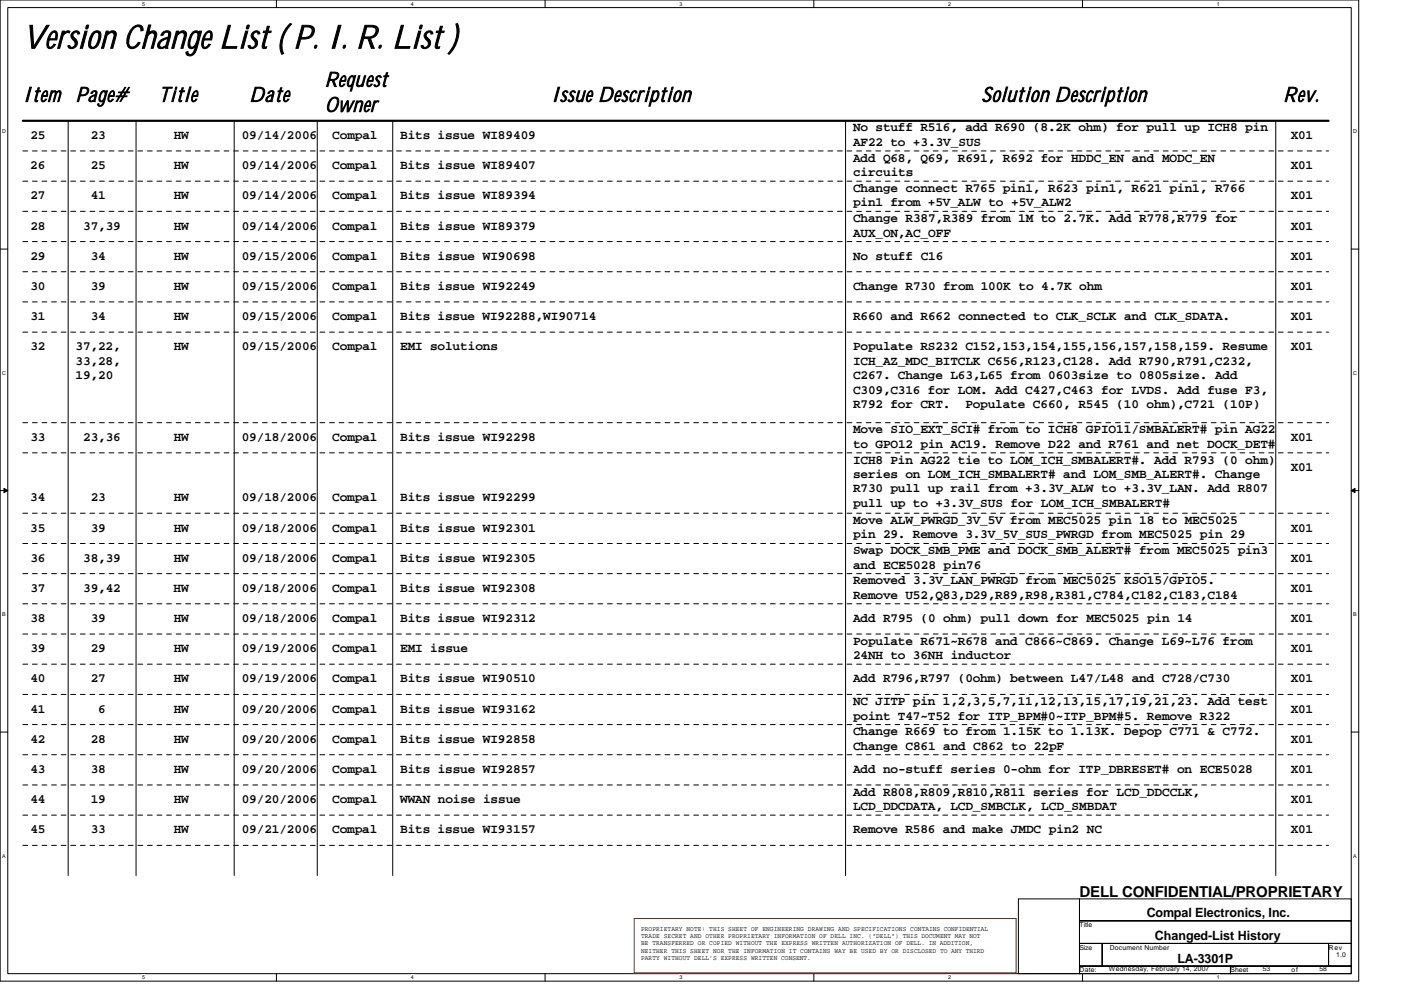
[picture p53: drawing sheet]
<svg xmlns="http://www.w3.org/2000/svg" width="297mm" height="210mm" viewBox="0 0 297 210" stroke-linecap="round" stroke-linejoin="round" font-family="sans-serif">
<defs><g id="words">
<text font-size="6.9" x="4.8" y="10.2">Version Change List ( P. I. R. List )</text>
<g font-size="4.3">
<text x="4.8" y="21.5">Item</text>
<text x="16" y="21.5">Page#</text>
<text x="33.7" y="21.5">Title</text>
<text x="52.8" y="21.5">Date</text>
<text x="68.9" y="18.4">Request</text>
<text x="68.9" y="23.7">Owner</text>
<text x="116.8" y="21.5">Issue Description</text>
<text x="208.1" y="21.5">Solution Description</text>
<text x="272.1" y="21.5">Rev.</text>
</g>
<text font-size="3.2" x="228.9" y="190.2">DELL CONFIDENTIAL/PROPRIETARY</text>
<g font-size="2.7">
<text x="6.4" y="29.5">25</text>
<text x="19.2" y="29.5">23</text>
<text x="36.8" y="29.5">HW</text>
<text x="51.3" y="29.5">09/14/2006</text>
<text x="70.5" y="29.5">Compal</text>
<text x="84.9" y="29.5">Bits issue WI89409</text>
<text x="180.9" y="27.9">No stuff R516, add R690 (8.2K ohm) for pull up ICH8 pin</text>
<text x="273.7" y="29.5">X01</text>
<text x="6.4" y="35.9">26</text>
<text x="19.2" y="35.9">25</text>
<text x="36.8" y="35.9">HW</text>
<text x="51.3" y="35.9">09/14/2006</text>
<text x="70.5" y="35.9">Compal</text>
<text x="84.8" y="35.9">Bits issue WI89407</text>
<text x="180.9" y="34.3">Add Q68, Q69, R691, R692 for HDDC_EN and MODC_EN</text>
<text x="180.9" y="30.9">AF22 to +3.3V_SUS</text>
<text x="273.7" y="35.9">X01</text>
<text x="180.9" y="37.3">circuits</text>
<text x="180.9" y="40.7">Change connect R765 pin1, R623 pin1, R621 pin1, R766</text>
<text x="6.4" y="42.3">27</text>
<text x="19.2" y="42.3">41</text>
<text x="36.8" y="42.3">HW</text>
<text x="51.3" y="42.3">09/14/2006</text>
<text x="70.5" y="42.3">Compal</text>
<text x="84.8" y="42.3">Bits issue WI89394</text>
<text x="180.9" y="43.8">pin1 from +5V_ALW to +5V_ALW2</text>
<text x="180.9" y="47.1">Change R387,R389 from 1M to 2.7K. Add R778,R779 for</text>
<text x="273.7" y="42.3">X01</text>
<text x="6.4" y="48.7">28</text>
<text x="17.6" y="48.7">37,39</text>
<text x="36.8" y="48.7">HW</text>
<text x="51.3" y="48.7">09/14/2006</text>
<text x="70.5" y="48.7">Compal</text>
<text x="84.8" y="48.7">Bits issue WI89379</text>
<text x="180.9" y="50.1">AUX_ON,AC_OFF</text>
<text x="273.7" y="48.7">X01</text>
<text x="6.4" y="55.1">29</text>
<text x="19.2" y="55.1">34</text>
<text x="36.8" y="55.1">HW</text>
<text x="51.3" y="55.1">09/15/2006</text>
<text x="70.5" y="55.1">Compal</text>
<text x="84.9" y="55.1">Bits issue WI90698</text>
<text x="180.9" y="55.1">No stuff C16</text>
<text x="273.7" y="55.1">X01</text>
<text x="6.4" y="61.5">30</text>
<text x="19.2" y="61.5">39</text>
<text x="36.8" y="61.5">HW</text>
<text x="51.3" y="61.5">09/15/2006</text>
<text x="70.5" y="61.5">Compal</text>
<text x="84.9" y="61.5">Bits issue WI92249</text>
<text x="180.9" y="61.5">Change R730 from 100K to 4.7K ohm</text>
<text x="273.7" y="61.5">X01</text>
<text x="6.4" y="67.9">31</text>
<text x="19.2" y="67.9">34</text>
<text x="36.8" y="67.9">HW</text>
<text x="51.3" y="67.9">09/15/2006</text>
<text x="70.5" y="67.9">Compal</text>
<text x="84.9" y="67.9">Bits issue WI92288,WI90714</text>
<text x="180.9" y="67.9">R660 and R662 connected to CLK_SCLK and CLK_SDATA.</text>
<text x="273.7" y="67.9">X01</text>
<text x="6.4" y="74.3">32</text>
<text x="16" y="74.3">37,22,</text>
<text x="16" y="77.3">33,28,</text>
<text x="36.8" y="74.3">HW</text>
<text x="51.3" y="74.3">09/15/2006</text>
<text x="70.5" y="74.3">Compal</text>
<text x="84.9" y="74.3">EMI solutions</text>
<text x="180.9" y="74.3">Populate RS232 C152,153,154,155,156,157,158,159. Resume</text>
<text x="180.9" y="77.3">ICH_AZ_MDC_BITCLK C656,R123,C128. Add R790,R791,C232,</text>
<text x="273.7" y="74.3">X01</text>
<text x="16" y="80.4">19,20</text>
<text x="180.9" y="80.4">C267. Change L63,L65 from 0603size to 0805size. Add</text>
<text x="180.9" y="83.5">C309,C316 for LOM. Add C427,C463 for LVDS. Add fuse F3,</text>
<text x="180.9" y="86.6">R792 for CRT.</text>
<text x="204.7" y="86.6">Populate C660, R545 (10 ohm),C721 (10P)</text>
<text x="6.4" y="93.5">33</text>
<text x="17.6" y="93.5">23,36</text>
<text x="36.8" y="93.5">HW</text>
<text x="51.3" y="93.5">09/18/2006</text>
<text x="70.5" y="93.5">Compal</text>
<text x="84.9" y="93.5">Bits issue WI92298</text>
<text x="180.9" y="91.9">Move SIO_EXT_SCI# from to ICH8 GPIO11/SMBALERT# pin AG22</text>
<text x="180.9" y="95">to GPO12 pin AC19. Remove D22 and R761 and net DOCK_DET#</text>
<text x="273.7" y="93.5">X01</text>
<text x="180.9" y="98.3">ICH8 Pin AG22 tie to LOM_ICH_SMBALERT#. Add R793 (0 ohm)</text>
<text x="180.9" y="101.3">series on LOM_ICH_SMBALERT# and LOM_SMB_ALERT#. Change</text>
<text x="273.7" y="99.9">X01</text>
<text x="6.4" y="106.3">34</text>
<text x="19.2" y="106.3">23</text>
<text x="36.8" y="106.3">HW</text>
<text x="51.3" y="106.3">09/18/2006</text>
<text x="70.5" y="106.3">Compal</text>
<text x="84.9" y="106.3">Bits issue WI92299</text>
<text x="180.9" y="104.4">R730 pull up rail from +3.3V_ALW to +3.3V_LAN. Add R807</text>
<text x="180.9" y="107.5">pull up to +3.3V_SUS for LOM_ICH_SMBALERT#</text>
<text x="6.4" y="112.7">35</text>
<text x="19.2" y="112.7">39</text>
<text x="36.8" y="112.7">HW</text>
<text x="51.3" y="112.7">09/18/2006</text>
<text x="70.5" y="112.7">Compal</text>
<text x="84.8" y="112.7">Bits issue WI92301</text>
<text x="180.9" y="111.1">Move ALW_PWRGD_3V_5V from MEC5025 pin 18 to MEC5025</text>
<text x="273.7" y="112.7">X01</text>
<text x="6.4" y="119.1">36</text>
<text x="17.6" y="119.1">38,39</text>
<text x="36.8" y="119.1">HW</text>
<text x="51.3" y="119.1">09/18/2006</text>
<text x="70.5" y="119.1">Compal</text>
<text x="84.8" y="119.1">Bits issue WI92305</text>
<text x="180.9" y="117.5">Swap DOCK_SMB_PME and DOCK_SMB_ALERT# from MEC5025 pin3</text>
<text x="180.9" y="114.2">pin 29. Remove 3.3V_5V_SUS_PWRGD from MEC5025 pin 29</text>
<text x="273.7" y="119.1">X01</text>
<text x="6.4" y="125.5">37</text>
<text x="17.6" y="125.5">39,42</text>
<text x="36.8" y="125.5">HW</text>
<text x="51.2" y="125.5">09/18/2006</text>
<text x="70.4" y="125.5">Compal</text>
<text x="84.9" y="125.5">Bits issue WI92308</text>
<text x="180.9" y="120.6">and ECE5028 pin76</text>
<text x="180.9" y="123.9">Removed 3.3V_LAN_PWRGD from MEC5025 KSO15/GPIO5.</text>
<text x="273.7" y="125.5">X01</text>
<text x="6.4" y="131.9">38</text>
<text x="19.2" y="131.9">39</text>
<text x="36.8" y="131.9">HW</text>
<text x="51.3" y="131.9">09/18/2006</text>
<text x="70.5" y="131.9">Compal</text>
<text x="84.9" y="131.9">Bits issue WI92312</text>
<text x="180.9" y="127">Remove U52,Q83,D29,R89,R98,R381,C784,C182,C183,C184</text>
<text x="180.9" y="131.9">Add R795 (0 ohm) pull down for MEC5025 pin 14</text>
<text x="273.7" y="131.9">X01</text>
<text x="180.9" y="136.7">Populate R671~R678 and C866~C869. Change L69~L76 from</text>
<text x="6.4" y="138.3">39</text>
<text x="19.2" y="138.3">29</text>
<text x="36.8" y="138.3">HW</text>
<text x="51.3" y="138.3">09/19/2006</text>
<text x="70.5" y="138.3">Compal</text>
<text x="84.9" y="138.3">EMI issue</text>
<text x="180.9" y="139.8">24NH to 36NH inductor</text>
<text x="273.7" y="138.3">X01</text>
<text x="6.4" y="144.7">40</text>
<text x="19.2" y="144.7">27</text>
<text x="36.8" y="144.7">HW</text>
<text x="51.3" y="144.7">09/19/2006</text>
<text x="70.5" y="144.7">Compal</text>
<text x="84.9" y="144.7">Bits issue WI90510</text>
<text x="180.9" y="144.7">Add R796,R797 (0ohm) between L47/L48 and C728/C730</text>
<text x="180.9" y="149.5">NC JITP pin 1,2,3,5,7,11,12,13,15,17,19,21,23. Add test</text>
<text x="273.7" y="144.7">X01</text>
<text x="6.4" y="151.1">41</text>
<text x="20.8" y="151.1">6</text>
<text x="36.8" y="151.1">HW</text>
<text x="51.3" y="151.1">09/20/2006</text>
<text x="70.5" y="151.1">Compal</text>
<text x="84.9" y="151.1">Bits issue WI93162</text>
<text x="180.9" y="152.6">point T47~T52 for ITP_BPM#0~ITP_BPM#5. Remove R322</text>
<text x="180.9" y="155.9">Change R669 to from 1.15K to 1.13K. Depop C771 &amp; C772.</text>
<text x="273.7" y="151.1">X01</text>
<text x="6.4" y="157.5">42</text>
<text x="19.2" y="157.5">28</text>
<text x="36.8" y="157.5">HW</text>
<text x="51.3" y="157.5">09/20/2006</text>
<text x="70.5" y="157.5">Compal</text>
<text x="84.9" y="157.5">Bits issue WI92858</text>
<text x="180.9" y="159">Change C861 and C862 to 22pF</text>
<text x="273.7" y="157.5">X01</text>
<text x="6.4" y="163.9">43</text>
<text x="19.2" y="163.9">38</text>
<text x="36.8" y="163.9">HW</text>
<text x="51.3" y="163.9">09/20/2006</text>
<text x="70.5" y="163.9">Compal</text>
<text x="84.9" y="163.9">Bits issue WI92857</text>
<text x="180.9" y="163.9">Add no-stuff series 0-ohm for ITP_DBRESET# on ECE5028</text>
<text x="273.7" y="163.9">X01</text>
<text x="6.4" y="170.3">44</text>
<text x="19.2" y="170.3">19</text>
<text x="36.8" y="170.3">HW</text>
<text x="51.3" y="170.3">09/20/2006</text>
<text x="70.5" y="170.3">Compal</text>
<text x="84.9" y="170.3">WWAN noise issue</text>
<text x="180.9" y="168.7">Add R808,R809,R810,R811 series for LCD_DDCCLK,</text>
<text x="180.9" y="171.8">LCD_DDCDATA, LCD_SMBCLK, LCD_SMBDAT</text>
<text x="273.7" y="170.3">X01</text>
<text x="6.4" y="176.7">45</text>
<text x="19.2" y="176.7">33</text>
<text x="36.8" y="176.7">HW</text>
<text x="51.3" y="176.7">09/21/2006</text>
<text x="70.5" y="176.7">Compal</text>
<text x="84.9" y="176.7">Bits issue WI93157</text>
<text x="180.9" y="176.7">Remove R586 and make JMDC pin2 NC</text>
<text x="273.7" y="176.7">X01</text>
<text x="243.1" y="194.4">Compal Electronics, Inc.</text>
<text x="244.9" y="199.3">Changed-List History</text>
<text x="249.7" y="204.2">LA-3301P</text>
</g>
<g font-size="1.4">
<text x="135.9" y="197.3">PROPRIETARY NOTE: THIS SHEET OF ENGINEERING DRAWING AND SPECIFICATIONS CONTAINS CONFIDENTIAL</text>
<text x="228.9" y="196.5">Title</text>
<text x="135.9" y="198.9">TRADE SECRET AND OTHER PROPRIETARY INFORMATION OF DELL INC. (&quot;DELL&quot;) THIS DOCUMENT MAY NOT</text>
<text x="135.9" y="200.4">BE TRANSFERRED OR COPIED WITHOUT THE EXPRESS WRITTEN AUTHORIZATION OF DELL. IN ADDITION,</text>
<text x="135.9" y="202">NEITHER THIS SHEET NOR THE INFORMATION IT CONTAINS WAY BE USED BY OR DISCLOSED TO ANY THIRD</text>
<text x="135.9" y="203.5">PARTY WITHOUT DELL'S EXPRESS WRITTEN CONSENT.</text>
<text x="228.9" y="201.3">Size</text>
<text x="235.3" y="201.3">Document Number</text>
<text x="281.7" y="201.3">Rev</text>
<text x="283.3" y="202.9">1.0</text>
<text x="228.9" y="206.1">Date:</text>
<text x="235.1" y="206">Wednesday, February 14, 2007</text>
<text x="260.9" y="206.1">Sheet</text>
<text x="267.8" y="206">53</text>
<text x="273.8" y="206.1">of</text>
<text x="279.8" y="206">58</text>
</g>
<g font-size="1.1">
<text x="30.1" y="1.2">5</text>
<text x="87.1" y="1.2">4</text>
<text x="144" y="1.2">3</text>
<text x="201" y="1.2">2</text>
<text x="258" y="1.2">1</text>
<text x=".4" y="28.2">D</text>
<text x="286.9" y="28.2">D</text>
<text x=".4" y="79.4">C</text>
<text x="286.9" y="79.4">C</text>
<text x=".4" y="130.6">B</text>
<text x="286.9" y="130.6">B</text>
<text x=".4" y="181.8">A</text>
<text x="286.9" y="181.8">A</text>
<text x="30.1" y="207.6">5</text>
<text x="87.1" y="207.6">4</text>
<text x="144" y="207.6">3</text>
<text x="201" y="207.6">2</text>
<text x="258" y="207.6">1</text>
</g>
</g></defs>
<path d="M0 0h288.1v208h-288.1zM1.6 1.6h284.9v204.8h-284.9z" fill="none" stroke="#000" stroke-width=".21"/>
<g fill="#fff">
<path d="M30.1 .2h.6v1.2h-.6z"/>
<path d="M30.1 206.6h.6v1.3h-.6z"/>
</g>
<path d="M58.6 0v1.6M58.6 206.4v1.6" fill="none" stroke="#000" stroke-width=".21"/>
<g fill="#fff">
<path d="M87.1 .2h.6v1.2h-.6z"/>
<path d="M87.1 206.6h.6v1.3h-.6z"/>
</g>
<path d="M115.6 0v1.6M115.6 206.4v1.6" fill="none" stroke="#000" stroke-width=".21"/>
<g fill="#fff">
<path d="M144 .2h.6v1.2h-.6z"/>
<path d="M144 206.6h.6v1.3h-.6z"/>
</g>
<path d="M172.5 0v1.6M172.5 206.4v1.6" fill="none" stroke="#000" stroke-width=".21"/>
<g fill="#fff">
<path d="M201 .2h.6v1.2h-.6z"/>
<path d="M201 206.6h.6v1.3h-.6z"/>
</g>
<path d="M229.5 0v1.6M229.5 206.4v1.6" fill="none" stroke="#000" stroke-width=".21"/>
<g fill="#fff">
<path d="M258 .2h.6v1.2h-.6z"/>
<path d="M258 206.6h.6v1.3h-.6z"/>
<path d="M.4 27.2h.8v1.3h-.8z"/>
<path d="M286.9 27.2h.8v1.3h-.8z"/>
<path d="M.4 78.4h.8v1.3h-.8z"/>
<path d="M286.9 78.4h.8v1.3h-.8z"/>
</g>
<path d="M0 52.8h1.6M286.5 52.8h1.6" fill="none" stroke="#000" stroke-width=".21"/>
<g fill="#fff">
<path d="M.4 129.6h.8v1.3h-.8z"/>
<path d="M286.9 129.6h.7v1.3h-.7z"/>
</g>
<path d="M0 104h1.6M286.5 104h1.6" fill="none" stroke="#000" stroke-width=".21"/>
<path d="M.8 103.5l.8 .5-.8 .5zM286.5 104l.8-.5v1z" fill="#000" stroke="#000" stroke-width=".21"/>
<g fill="#fff">
<path d="M.4 180.8h.8v1.3h-.8z"/>
<path d="M286.9 180.8h.7v1.3h-.7z"/>
</g>
<g fill="none" stroke="#000" stroke-width=".21">
<path d="M14.5 25.6v160M28.8 25.6v160M49.7 25.6v160M67.3 25.6v160M83.3 25.6v160M179.3 25.6v160M270.5 25.6v160M0 155.2h1.6M286.5 155.2h1.6M215.9 190.6h13v15.8h-13zM228.9 190.6h57.6v4.6h-57.6zM228.9 195.2h57.6v4.8h-57.6z"/>
<path d="M228.9 200h4.8v4.8h-4.8zM228.9 204.8h32v1.6h-32zM233.7 200h48v4.8h-48zM260.9 204.8h25.6v1.6h-25.6zM281.7 200h4.8v4.8h-4.8z"/>
</g>
<path d="M4.8 25.6h276.9" fill="none" stroke="#000" stroke-width=".47"/>
<g fill="none" stroke="#000" stroke-width=".21" stroke-dasharray="1 1 1 1 1 1 1 1">
<path d="M4.8 32h276.9M4.8 38.4h276.9M4.8 44.8h276.9M4.8 51.2h276.9M4.8 57.6h276.9M4.8 64h276.9M4.8 70.4h276.9M4.8 89.6h276.9M4.8 96h276.9M4.8 108.8h276.9M4.8 115.2h276.9M4.8 121.6h276.9"/>
<path d="M4.8 128h276.9M4.8 134.4h276.9M4.8 140.8h276.9M4.8 147.2h276.9M4.8 153.6h276.9M4.8 160h276.9M4.8 166.4h276.9M4.8 172.8h276.9M4.8 179.2h276.9"/>
</g>
<path d="M134.5 194.8h80.9v11.5h-80.9z" fill="none" stroke="#f00" stroke-width=".21"/>
<use href="#words"/>
</svg>
